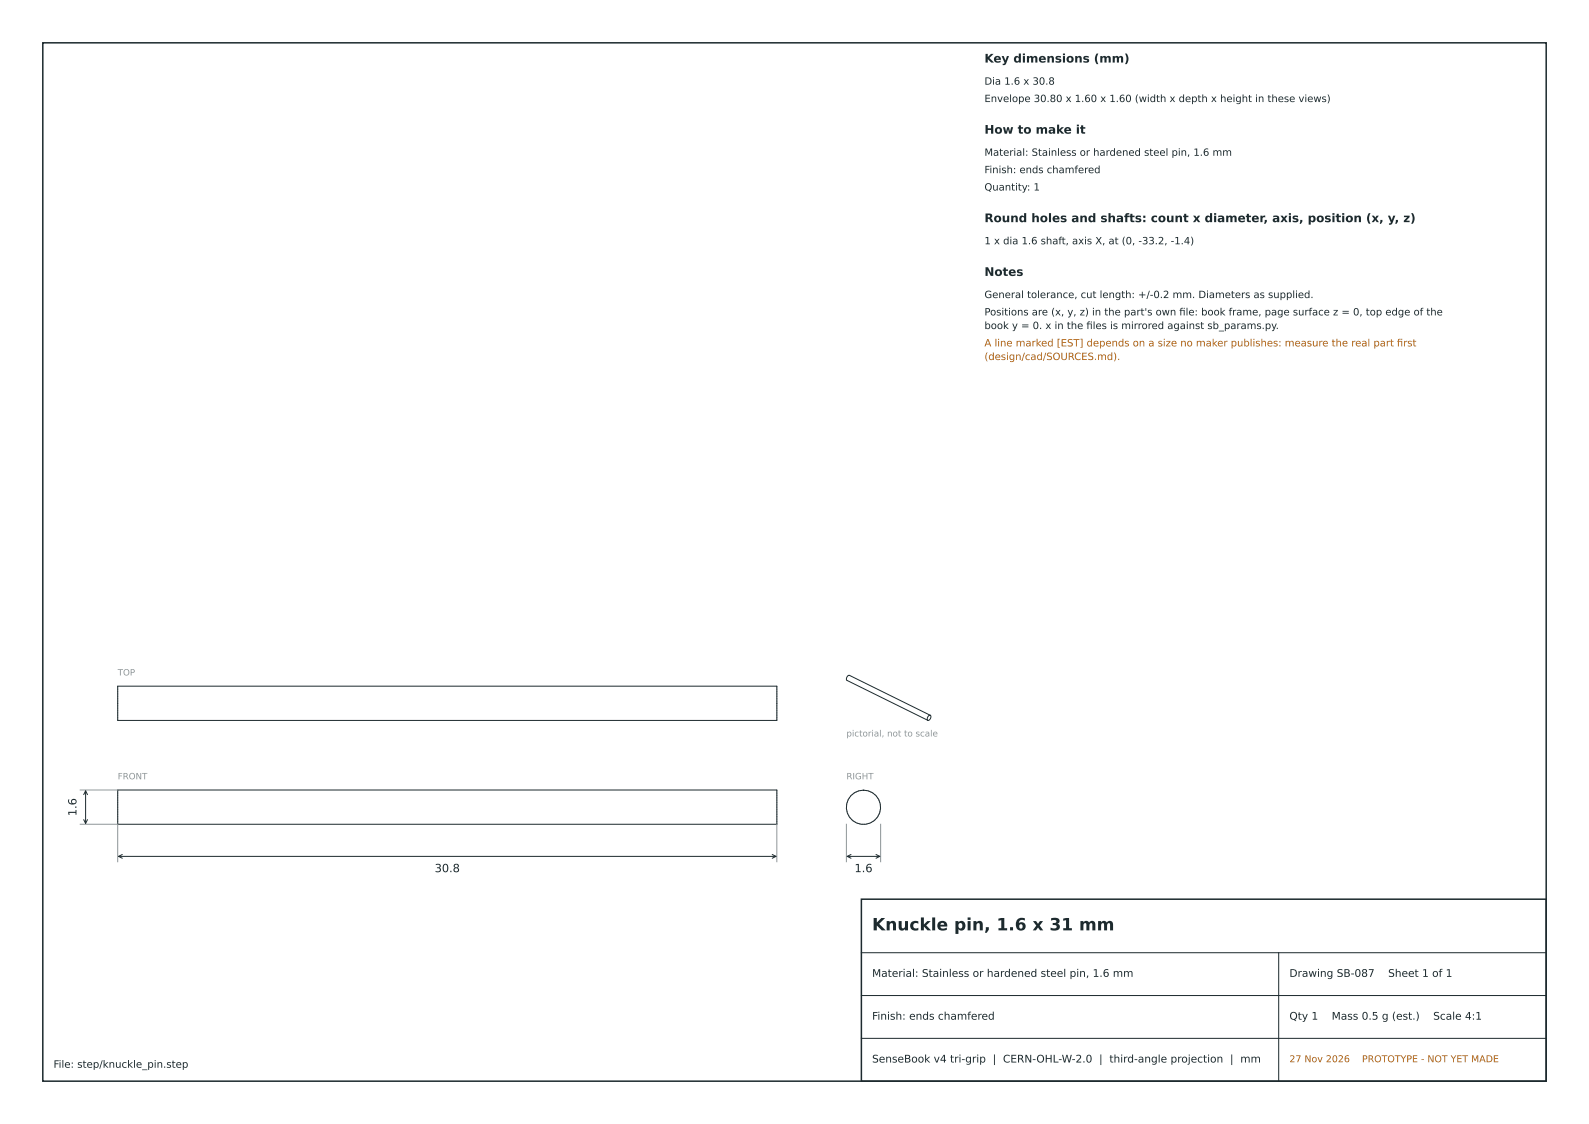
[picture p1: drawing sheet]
<svg xmlns="http://www.w3.org/2000/svg" width="297mm" height="210mm" viewBox="0 0 297 210" stroke-linecap="round" stroke-linejoin="round" font-family="sans-serif">
<defs><g id="words">
<text font-size="3.2" fill="#1d2a2e" x="163" y="173.8">Knuckle pin, 1.6 x 31 mm</text>
<g font-size="2.2" fill="#1d2a2e">
<text x="184" y="11.7">Key dimensions (mm)</text>
<text x="184" y="25">How to make it</text>
<text x="184" y="41.5">Round holes and shafts: count x diameter, axis, position (x, y, z)</text>
<text x="184" y="51.6">Notes</text>
</g>
<g font-size="2.1" fill="#1d2a2e">
<text x="14.3" y="152.5" transform="rotate(-90 14.3 152.5)">1.6</text>
<text x="81.2" y="162.9">30.8</text>
<text x="159.7" y="162.9">1.6</text>
</g>
<g font-size="2" fill="#1d2a2e">
<text x="163" y="182.5">Material: Stainless or hardened steel pin, 1.6 mm</text>
<text x="241" y="182.5">Drawing SB-087</text>
<text x="259.5" y="182.5">Sheet 1 of 1</text>
<text x="163" y="190.5">Finish: ends chamfered</text>
<text x="241" y="190.5">Qty 1</text>
<text x="248.9" y="190.5">Mass 0.5 g (est.)</text>
<text x="267.9" y="190.5">Scale 4:1</text>
<text x="163" y="198.5">SenseBook v4 tri-grip | CERN-OHL-W-2.0 | third-angle projection | mm</text>
</g>
<g font-size="1.9" fill="#1d2a2e">
<text x="184" y="15.8">Dia 1.6 x 30.8</text>
<text x="184" y="19.1">Envelope 30.80 x 1.60 x 1.60 (width x depth x height in these views)</text>
<text x="184" y="29.1">Material: Stainless or hardened steel pin, 1.6 mm</text>
<text x="184" y="32.4">Finish: ends chamfered</text>
<text x="184" y="35.6">Quantity: 1</text>
<text x="184" y="45.6">1 x dia 1.6 shaft, axis X, at (0, -33.2, -1.4)</text>
<text x="184" y="55.7">General tolerance, cut length: +/-0.2 mm. Diameters as supplied.</text>
<text x="184" y="58.9">Positions are (x, y, z) in the part's own fle: book frame, page surface z = 0, top edge of the</text>
<text x="220.4" y="58.9">i</text>
<text x="184" y="61.5">book y = 0. x in the fles is mirrored against sb_params.py.</text>
<text x="203.1" y="61.5">i</text>
<text x="10" y="199.5">File: step/knuckle_pin.step</text>
</g>
<g font-size="1.9" fill="#b0600f">
<text x="184" y="64.7">A line marked [EST] depends on a size no maker publishes: measure the real part frst</text>
<text x="261.1" y="64.7">i</text>
<text x="184" y="67.3">(design/cad/SOURCES.md).</text>
</g>
<g font-size="1.8" fill="#b0600f">
<text x="241" y="198.5">27 Nov 2026</text>
<text x="254.6" y="198.5">PROTOTYPE - NOT YET MADE</text>
</g>
<g font-size="1.6" fill="#8a979b">
<text x="22" y="126.2">TOP</text>
<text x="158.2" y="137.6">pictorial, not to scale</text>
<text x="22" y="145.6">FRONT</text>
<text x="158.2" y="145.6">RIGHT</text>
</g>
</g></defs>
<path d="M8 8h281v194h-281zM161 168h128v34h-128z" fill="none" stroke="#1d2a2e" stroke-width=".28"/>
<path d="M22 128.2v6.4M145.2 128.2v6.4M22 147.6v6.4M145.2 147.6v6.4M161.4 147.6a3.2 3.2 0 0 1 2.9 4.6 3.2 3.2 0 0 1-5.3 .7 3.2 3.2 0 0 1 1.5-5.2l.9-.1" fill="none" stroke="#8a979b" stroke-width=".19" stroke-dasharray=".3 .2" stroke-linecap="butt"/>
<g fill="none" stroke="#1d2a2e" stroke-width=".19">
<path d="M22 128.2h123.2v6.4h-123.2zM173.9 133.6l-.2 .1-.3 .3-.1 .4 .1 .2M173.9 133.6a.62 .62 0 0 1-.5 1M173.9 133.6l-15.1-7.4h-.3l-.2 .3-.1 .4 .1 .2 15.1 7.5M15.6 148.5l.4-.7 .4 .7M15.6 153.1l.4 .7 .4-.7M16 147.8v6M22 147.6h123.2v6.4h-123.2zM22.2 160h122.8M22.9 159.6l-.7 .4 .7 .4M144.3 159.6l.7 .4-.7 .4M158.4 160h6"/>
<path d="M159.1 159.6l-.7 .4 .7 .4M163.7 159.6l.7 .4-.7 .4M161 178h128M239 178v24M161 194h128M161 186h128"/>
<circle cx="161.4" cy="150.8" r="3.2"/>
</g>
<path d="M15 154h7v7M15 147.6h7M145.2 154v7M158.2 154v7M164.6 154v7" fill="none" stroke="#8a979b" stroke-width=".19"/>
<use href="#words"/>
</svg>
